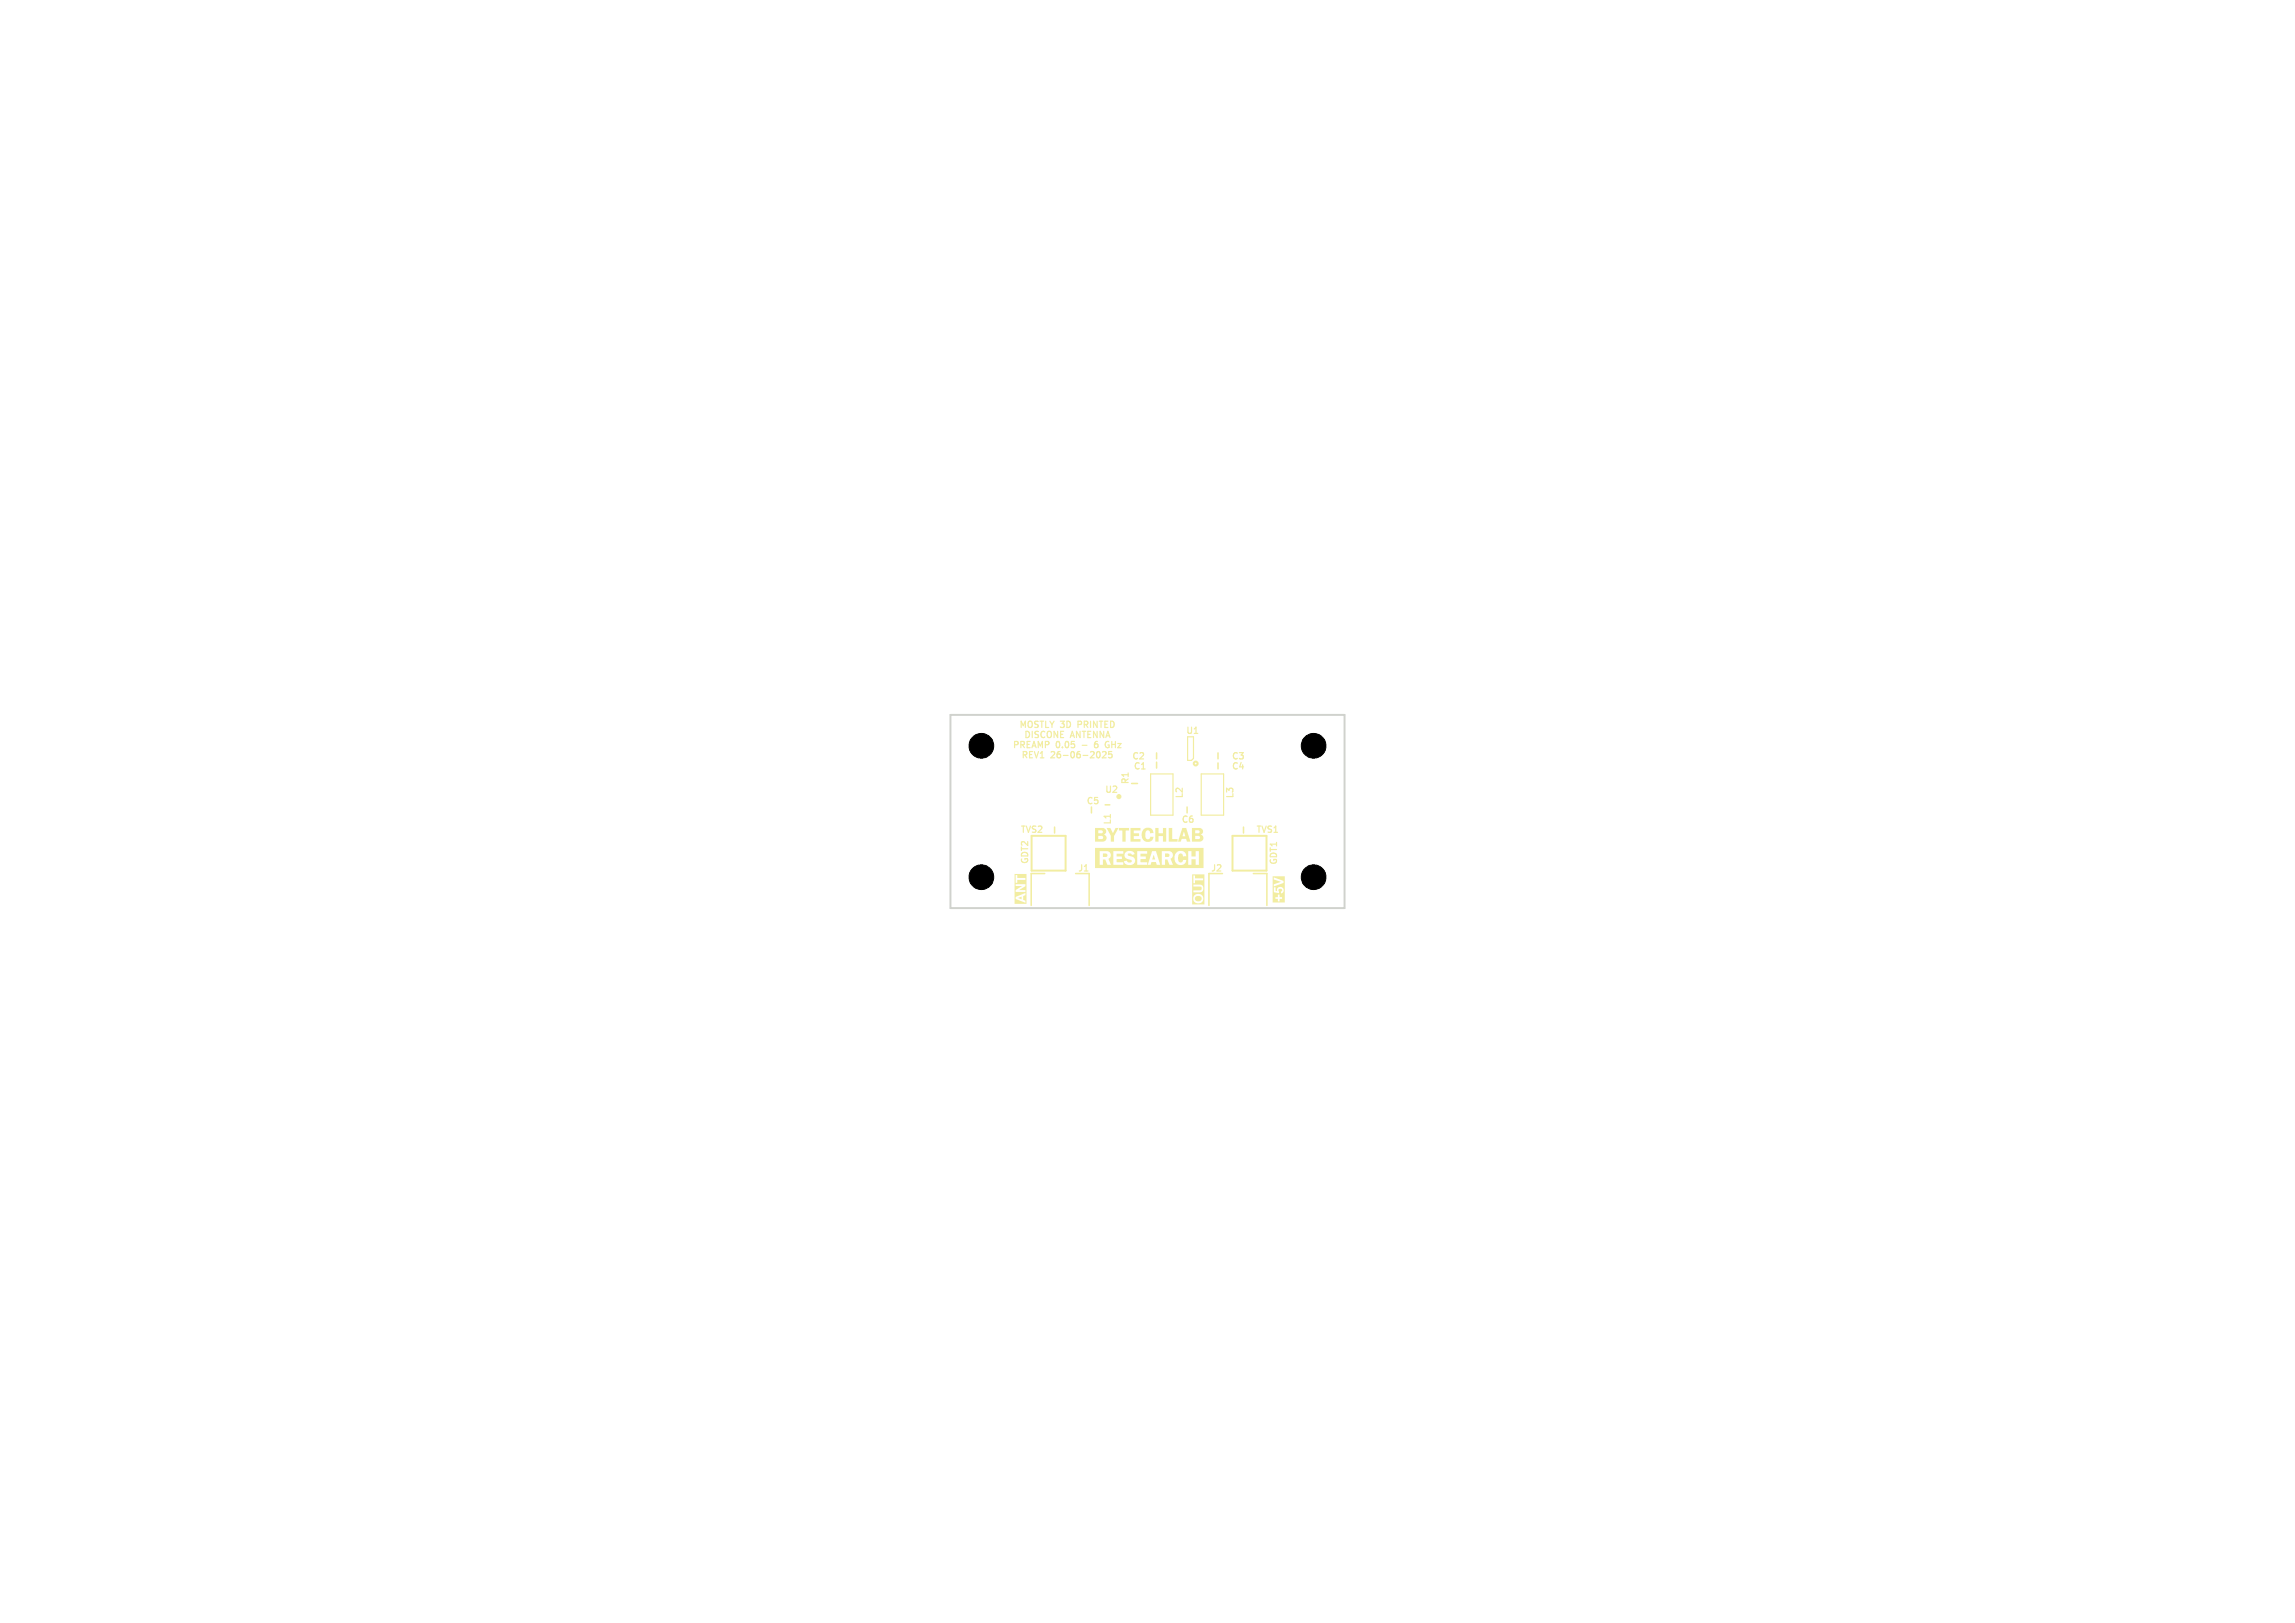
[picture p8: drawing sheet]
<svg xmlns="http://www.w3.org/2000/svg" width="297mm" height="210mm" viewBox="0 0 297 210" stroke-linecap="round" stroke-linejoin="round" font-family="sans-serif">
<defs><g id="words">
<g font-size="1.1" fill="#f2eda1">
<text x="131.8" y="94.6">MOSTLY 3D</text>
<text x="132.4" y="95.9">DISCONE</text>
<text x="138.6" y="95.9">ANTENNA</text>
<text x="139.8" y="94.6">PRINTED</text>
<text x="153.4" y="95.2">U1</text>
<text x="131" y="97.2">PREAMP</text>
<text x="132.1" y="98.5">REV1</text>
<text x="136" y="98.5">26-06-2025</text>
<text x="136.7" y="97.2">0.05</text>
<text x="142.2" y="97.2">6</text>
<text x="143.9" y="97.2">GHz</text>
<text x="146.3" y="101.6" transform="rotate(-90 146.3 101.6)">R1</text>
<text x="146.4" y="98.5">C2</text>
<text x="146.6" y="99.8">C1</text>
<text x="159.3" y="99.8">C4</text>
<text x="159.3" y="98.5">C3</text>
<text x="132" y="108">TVS2</text>
<text x="140.5" y="104.3">C5</text>
<text x="142.9" y="102.8">U2</text>
<text x="144" y="106.8" transform="rotate(-90 144 106.8)">L1</text>
<text x="152.8" y="106.7">C6</text>
<text x="153.3" y="103.4" transform="rotate(-90 153.3 103.4)">L2</text>
<text x="159.8" y="103.4" transform="rotate(-90 159.8 103.4)">L3</text>
<text x="162.5" y="108">TVS1</text>
<text x="133.3" y="111.9" transform="rotate(-90 133.3 111.9)">GDT2</text>
<text x="139.4" y="113">J1</text>
<text x="156.6" y="113">J2</text>
<text x="165.5" y="112" transform="rotate(-90 165.5 112)">GDT1</text>
</g>
</g></defs>
<g fill="#f2eda1">
<path d="M154.3 107.1h1l.3 .2 .1 .4-.3 .3h.1l.2 .3 .1 .2-.2 .3-.2 .1h-1.1v-.3h.9l.1-.1v-.3h-.1h-.5v.4h-.4v-1.2h.4v.4h.5l.1-.2-.2-.2h-.8z"/>
<path d="M143.2 107.1h.5l.3 .7 .4-.7h.3l-.5 1.1v.7h-.4v-.8z"/>
<path d="M142.7 110.4l.5 .1 .1 .3-.1 .1h-.5z"/>
<path d="M141.7 109.7h14.1v2.6h-14.1v-2.2h.6v1.8h.4v-.7h.4l.2 .7h.5l-.3-.7 .2-.3 .1-.4-.2-.3-.2-.1h.7v1.8h1.3v-.3h-.9v-.1h1l.1 .3 .3 .1h.5l.3-.1 .2-.3-.1-.5-.2-.1-.7-.3 .1-.2h.3l.2 .2 .3-.1v-.2l-.3-.2h.7v1.8h1.7l.1-.4h.6l.1 .4h.4l-.5-1.8h.8v1.8h.4v-.7h.3l.2 .7h.5l-.2-.6h.4l.1 .3 .4 .3h.7l.2-.2 .1-.4h-.4l-.1 .3h-.3l-.2-.1v-.3v-.5l.2-.3 .3 .1 .1 .3h.4l-.1-.4-.3-.3h.7v1.8h.4v-.7h.5v.7h.5v-1.8h-.5v.7h-.5v-.7h-1.7l-.4 .5-.1 .7h-.5v-.2l.3-.2v-.3l-.1-.3-.2-.1-2.4-.1-.5 1.8h-.1v-.3l-.9-.1v-.3h.7v-.4h-.7v-.3h.9v-.4h-2.5l-.2 .1-.3 .4 .1 .3 .9 .5-.1 .2h-.4l-.2-.2-.4 .1h-.9v-.3h.7v-.4h-.7v-.3h.9v-.4h-3.7z"/>
<path d="M147.9 107.4l.4-.3h.5l.3 .2 .2 .5h-.4l-.1-.2-.2-.2-.3 .1-.1 .3 .1 .6 .2 .2 .3-.1 .1-.2h.4l-.2 .5-.3 .1h-.5l-.4-.2-.2-.5 .1-.5z"/>
<path d="M144.8 107.1h1.3v.4h-.4v1.4h-.4v-1.4h-.5z"/>
<path d="M146.3 107.1h1.3v.4h-.9v.3l.7 .1v.3h-.7v.4h.9v.3h-1.3z"/>
<path d="M149.5 107.1h.4v.7h.6v-.7h.4v1.8h-.4v-.7h-.6v.7h-.4z"/>
<path d="M151.3 107.1h.4v1.5h.7v.3h-1.1z"/>
<path d="M141.7 107.1h1.1l.3 .2 .1 .4-.3 .3 .3 .3v.3l-.2 .2-.2 .1h-1.1v-.5h.4v.2h.5l.2-.1v-.2l-.2-.1h-.5v.2h-.4v-1h.4v.4h.5l.1-.1-.1-.3h-.9z"/>
<path d="M149.3 110.6l.2 .6h-.4z"/>
<path d="M150.8 110.4l.5 .1v.1v.2l-.5 .1z"/>
<path d="M153 107.1l.5 .1 .5 1.7h-.4l-.1-.4h-.6l-.1 .4h-.3l.2-.7h.7l-.2-.6-.1 .6h-.4z"/>
<path d="M131.7 116.2l.5-.2v.4z"/>
<path d="M131.3 113.1h1.5v3.9h-1.5v-.9h.1v.2l1.3 .5v-.3l-.3-.1v-.5l.3-.1v-.3l-1.4 .6v-1.5h1l-.9 .6v.2h1.3v-.2h-.8l.8-.5v-.3h-1.3v.2h-.1v-.4h.3v-.3h1.1v-.3h-1.1v-.4h-.2v1h-.1z"/>
<path d="M164.7 113.4h1.6v3.4h-1.6v-.7h.3v.2h.4v.3h.2v-.3h.3v-.2h-.3v-.3h-.2v.3h-.7v-1.3h.2v.7l.6 .1v-.2a.21 .21 0 0 1 0-.3 .21 .21 0 0 1 .3-.1 .21 .21 0 0 1 .1 .3l-.1 .1v.2a.43 .43 0 0 0 .3-.5 .43 .43 0 0 0-.5-.3 .43 .43 0 0 0-.3 .5h-.2v-.5h-.4v-1l1.1 .3-1 .3v.3l1.3-.4v-.3l-1.3-.5v.3h-.1z"/>
<path d="M154.7 116h.1a.41 .41 0 0 1 .6 0 .41 .41 0 0 1 0 .5 .41 .41 0 0 1-.6 .1 .41 .41 0 0 1-.1-.6z"/>
<path d="M154.3 113.1h1.6v3.9h-1.6v-.7h.1a.66 .66 0 0 0 1 .5 .66 .66 0 0 0 .1-1.1 .66 .66 0 0 0-1.1 .5v.1h-.1v-1.6h.8a.27 .27 0 0 1 .4 .3 .27 .27 0 0 1-.4 .2h-.7v.3h.7a.53 .53 0 0 0 .6-.4 .53 .53 0 0 0-.2-.6h-1.1v.2h-.1v-.4h.3v-.4h1.1v-.2h-1.1v-.4h-.2v1h-.1z"/>
</g>
<g fill="none" stroke="#f2eda1" stroke-width=".15">
<path d="M131.7 96l-.4-.1v.8M132.2 94.1v-.8l.2 .6 .3-.6v.8M132.4 95.9h-.3v.8M132.4 97.2v.9M132.8 94.6v.8M132.9 95.9v.8M133.2 93.4h.3M133.2 97.2v.9M133.5 96.7l.3-.8 .3 .8M133.6 94.6v.8M133.9 97.2l.2 .9 .3-.9M134 93.4h.4"/>
<path d="M134.4 96.7v-.8l.2 .6 .3-.6v.8M134.6 93.3h.5M134.8 93.3v.8M134.9 97.2v.9M135.3 95.9v.8M135.3 93.3v.8M135.9 93.3l.2 .4 .3-.4M136.3 97.2l-.2 .1M136.9 94.6v.8l-.5-.8v.8M137.2 93.3h.5l-.2 .3M137.3 94.6v.8M138.2 96h-.3"/>
<path d="M138.4 93.4l-.3-.1v.8M138.5 95.4l.3-.8 .2 .8M138.7 95.9l-.1 .4M139.7 97.2l-.2 .1M139.8 94.6v.8l-.5-.8v.8M139.9 93.4l-.4-.1v.8M140 96.4h.7M140.3 94.6v.8M140.7 93.4l-.4-.1v.8M140.8 94.6v.8M141.1 93.3v.8M141.1 97.3l.1-.1 .4 .1"/>
<path d="M141.7 96.1l-.1 .5 .1 .1h.2M141.8 96.2l-.2 .2M142 93.3v.8l-.5-.8v.8M142 94.6v.8l-.5-.8v.8M142.3 93.3h.4M142.4 97.6l-.1 .4-.2 .1M142.5 93.3v.8M142.8 94.6v.8l-.4-.8v.8M143.1 95.4l.3-.8 .2 .8M143.1 97.5l-.5 .6h.5M143.4 93.3h-.4v.8M143.4 96.4h.1v.3h-.3"/>
<path d="M143.8 97.6l.1 .1v.3l-.1 .1-.3-.1M143.9 95.9v.8M143.9 97.2h-.4v.4h.1M144 93.4l-.3-.1v.8M144.3 95.9v.8M153.7 95.3v3.1h.5l.3-.3v-2.8M140.3 112.7h.5M148.9 100.1h2.9v5.4h-2.9zM155.5 100.1h2.8v5.4h-2.8z"/>
</g>
<g fill="none" stroke="#f2eda1" stroke-width=".2">
<path d="M149.7 97.4v.8M149.7 98.6v.8M157.6 97.4v.8M157.6 98.7v.8M135.2 113h-1.7v4.2M136.5 107v.8M139.2 113h1.8v4.2M141.2 104.4v.8M143 104.1h.6M146.4 101.4h.8M153.6 104.4v.8M158.2 113h-1.7v4.2"/>
<path d="M160.9 107v.8M162.2 113h1.8v4.2"/>
</g>
<g fill="none" stroke="#f2eda1" stroke-width=".25">
<path d="M133.5 108.2h4.4v4.5h-4.4zM159.5 108.2h4.4v4.5h-4.4z"/>
<circle cx="154.7" cy="98.8" r=".25"/>
</g>
<circle cx="144.8" cy="103.1" r=".26" fill="#f2eda1" stroke="#f2eda1" stroke-width=".13"/>
<path d="M123 92.5h51v25h-51z" fill="none" stroke="#d0d2cd" stroke-width=".25"/>
<g fill="#000" stroke="#000" stroke-width=".13">
<circle cx="127" cy="96.5" r="1.6"/>
<circle cx="170" cy="96.5" r="1.6"/>
<circle cx="127" cy="113.5" r="1.6"/>
<circle cx="170" cy="113.5" r="1.6"/>
</g>
<use href="#words"/>
</svg>
